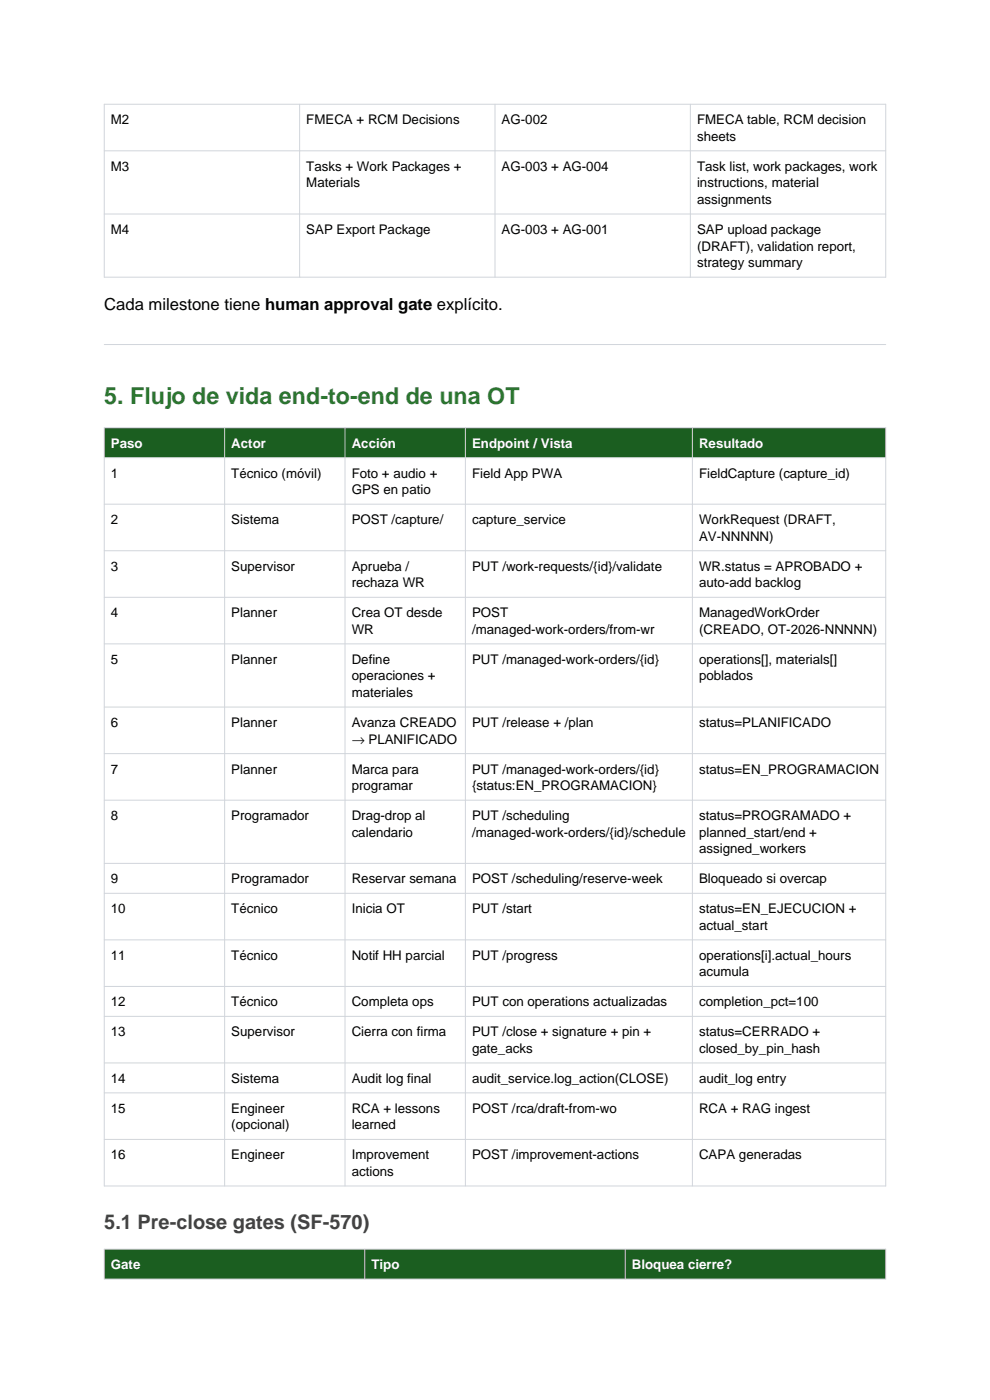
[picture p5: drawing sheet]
<svg xmlns="http://www.w3.org/2000/svg" width="210mm" height="297mm" viewBox="0 0 210 297" stroke-linecap="round" stroke-linejoin="round" font-family="sans-serif">
<defs><g id="words">
<text font-size="4.9" fill="#2e7d32" x="22.1" y="85.8">5. Flujo de vida end-to-end de una OT</text>
<text font-size="4.2" fill="#424242" x="22.1" y="260.8">5.1 Pre-close gates (SF-570)</text>
<text font-size="3.5" x="22.1" y="65.9">Cada milestone tiene human approval gate explícito.</text>
<g font-size="2.8">
<text x="23.5" y="26.3">M2</text>
<text x="65" y="26.3">FMECA + RCM Decisions</text>
<text x="106.4" y="26.3">AG-002</text>
<text x="147.9" y="26.3">FMECA table, RCM decision</text>
<text x="147.9" y="29.9">sheets</text>
<text x="23.5" y="36.2">M3</text>
<text x="65" y="36.2">Tasks + Work Packages +</text>
<text x="65" y="39.8">Materials</text>
<text x="106.4" y="36.2">AG-003 + AG-004</text>
<text x="147.9" y="36.2">Task list, work packages, work</text>
<text x="147.9" y="39.8">instructions, material</text>
<text x="147.9" y="43.3">assignments</text>
<text x="23.5" y="49.6">M4</text>
<text x="65" y="49.6">SAP Export Package</text>
<text x="106.4" y="49.6">AG-003 + AG-001</text>
<text x="147.9" y="49.6">SAP upload package</text>
<text x="147.9" y="53.2">(DRAFT), validation report,</text>
<text x="147.9" y="56.7">strategy summary</text>
<text x="23.5" y="101.3">1</text>
<text x="49.1" y="101.3">Técnico (móvil)</text>
<text x="74.6" y="101.3">Foto + audio +</text>
<text x="100.1" y="101.3">Field App PWA</text>
<text x="148.3" y="101.3">FieldCapture (capture_id)</text>
<text x="74.6" y="104.8">GPS en patio</text>
<text x="23.5" y="111.2">2</text>
<text x="49.1" y="111.2">Sistema</text>
<text x="74.6" y="111.2">POST /capture/</text>
<text x="100.1" y="111.2">capture_service</text>
<text x="148.3" y="111.2">WorkRequest (DRAFT,</text>
<text x="148.3" y="114.7">AV-NNNNN)</text>
<text x="23.5" y="121.1">3</text>
<text x="49.1" y="121.1">Supervisor</text>
<text x="74.6" y="121.1">Aprueba /</text>
<text x="74.6" y="124.6">rechaza WR</text>
<text x="100.1" y="121.1">PUT /work-requests/{id}/validate</text>
<text x="148.3" y="121.1">WR.status = APROBADO +</text>
<text x="148.3" y="124.6">auto-add backlog</text>
<text x="23.5" y="130.9">4</text>
<text x="49.1" y="130.9">Planner</text>
<text x="74.6" y="130.9">Crea OT desde</text>
<text x="100.1" y="130.9">POST</text>
<text x="148.3" y="130.9">ManagedWorkOrder</text>
<text x="74.6" y="134.5">WR</text>
<text x="100.1" y="134.5">/managed-work-orders/from-wr</text>
<text x="148.3" y="134.5">(CREADO, OT-2026-NNNNN)</text>
<text x="23.5" y="140.8">5</text>
<text x="49.1" y="140.8">Planner</text>
<text x="74.6" y="140.8">Define</text>
<text x="100.1" y="140.8">PUT /managed-work-orders/{id}</text>
<text x="148.3" y="140.8">operations[], materials[]</text>
<text x="74.6" y="144.4">operaciones +</text>
<text x="74.6" y="147.9">materiales</text>
<text x="148.3" y="144.4">poblados</text>
<text x="23.5" y="154.2">6</text>
<text x="49.1" y="154.2">Planner</text>
<text x="74.6" y="154.2">Avanza CREADO</text>
<text x="100.1" y="154.2">PUT /release + /plan</text>
<text x="148.3" y="154.2">status=PLANIFICADO</text>
<text x="74.6" y="157.8">→ PLANIFICADO</text>
<text x="23.5" y="164.1">7</text>
<text x="49.1" y="164.1">Planner</text>
<text x="74.6" y="164.1">Marca para</text>
<text x="74.6" y="167.6">programar</text>
<text x="100.1" y="164.1">PUT /managed-work-orders/{id}</text>
<text x="100.1" y="167.6">{status:EN_PROGRAMACION}</text>
<text x="148.3" y="164.1">status=EN_PROGRAMACION</text>
<text x="23.5" y="174">8</text>
<text x="49.1" y="174">Programador</text>
<text x="74.6" y="174">Drag-drop al</text>
<text x="100.1" y="174">PUT /scheduling</text>
<text x="148.3" y="174">status=PROGRAMADO +</text>
<text x="74.6" y="177.5">calendario</text>
<text x="100.1" y="177.5">/managed-work-orders/{id}/schedule</text>
<text x="148.3" y="177.5">planned_start/end +</text>
<text x="148.3" y="181">assigned_workers</text>
<text x="23.5" y="187.4">9</text>
<text x="49.1" y="187.4">Programador</text>
<text x="74.6" y="187.4">Reservar semana</text>
<text x="100.1" y="187.4">POST /scheduling/reserve-week</text>
<text x="148.3" y="187.4">Bloqueado si overcap</text>
<text x="23.5" y="193.7">10</text>
<text x="49.1" y="193.7">Técnico</text>
<text x="74.6" y="193.7">Inicia OT</text>
<text x="100.1" y="193.7">PUT /start</text>
<text x="148.3" y="193.7">status=EN_EJECUCION +</text>
<text x="148.3" y="197.3">actual_start</text>
<text x="23.5" y="203.6">11</text>
<text x="49.1" y="203.6">Técnico</text>
<text x="74.6" y="203.6">Notif HH parcial</text>
<text x="100.1" y="203.6">PUT /progress</text>
<text x="148.3" y="203.6">operations[i].actual_hours</text>
<text x="148.3" y="207.1">acumula</text>
<text x="23.5" y="213.5">12</text>
<text x="49.1" y="213.5">Técnico</text>
<text x="74.6" y="213.5">Completa ops</text>
<text x="100.1" y="213.5">PUT con operations actualizadas</text>
<text x="148.3" y="213.5">completion_pct=100</text>
<text x="23.5" y="219.8">13</text>
<text x="49.1" y="219.8">Supervisor</text>
<text x="74.6" y="219.8">Cierra con firma</text>
<text x="100.1" y="219.8">PUT /close + signature + pin +</text>
<text x="148.3" y="219.8">status=CERRADO +</text>
<text x="100.1" y="223.4">gate_acks</text>
<text x="148.3" y="223.4">closed_by_pin_hash</text>
<text x="23.5" y="229.7">14</text>
<text x="49.1" y="229.7">Sistema</text>
<text x="74.6" y="229.7">Audit log final</text>
<text x="100.1" y="229.7">audit_service.log_action(CLOSE)</text>
<text x="148.3" y="229.7">audit_log entry</text>
<text x="23.5" y="236.1">15</text>
<text x="49.1" y="236.1">Engineer</text>
<text x="49.1" y="239.6">(opcional)</text>
<text x="74.6" y="236.1">RCA + lessons</text>
<text x="74.6" y="239.6">learned</text>
<text x="100.1" y="236.1">POST /rca/draft-from-wo</text>
<text x="148.3" y="236.1">RCA + RAG ingest</text>
<text x="23.5" y="246">16</text>
<text x="49.1" y="246">Engineer</text>
<text x="74.6" y="246">Improvement</text>
<text x="100.1" y="246">POST /improvement-actions</text>
<text x="148.3" y="246">CAPA generadas</text>
<text x="74.6" y="249.5">actions</text>
</g>
<g font-size="2.8" fill="#fff">
<text x="23.5" y="95">Paso</text>
<text x="49.1" y="95">Actor</text>
<text x="74.6" y="95">Acción</text>
<text x="100.1" y="95">Endpoint / Vista</text>
<text x="148.3" y="95">Resultado</text>
<text x="23.5" y="269.2">Gate</text>
<text x="78.8" y="269.2">Tipo</text>
<text x="134" y="269.2">Bloquea cierre?</text>
</g>
</g></defs>
<path d="M22.1 22.1h165.8v36.7h-165.8zM22.1 32h165.8M63.6 22.1v36.7M105 22.1v36.7M146.4 22.1v36.7M22.1 45.4h165.8M22.1 73.1h165.8" fill="none" stroke="#d1d5db" stroke-width=".21"/>
<path d="M22.1 90.7h165.8v6.4h-165.8z" fill-rule="evenodd" fill="#1b5e20"/>
<g fill="none" stroke="#d1d5db" stroke-width=".21">
<path d="M22.1 90.7h165.8v160.9h-165.8zM22.1 97.1h165.8M47.7 90.7v160.9M73.2 90.7v160.9M98.7 90.7v160.9M146.9 90.7v160.9M22.1 107h165.8M22.1 116.8h165.8M22.1 126.7h165.8M22.1 136.6h165.8M22.1 150h165.8M22.1 159.9h165.8"/>
<path d="M22.1 169.8h165.8M22.1 183.2h165.8M22.1 189.5h165.8M22.1 199.4h165.8M22.1 209.3h165.8M22.1 215.6h165.8M22.1 225.5h165.8M22.1 231.8h165.8M22.1 241.7h165.8"/>
</g>
<path d="M22.1 265h165.8v6.4h-165.8z" fill-rule="evenodd" fill="#1b5e20"/>
<path d="M22.1 265h165.8v6.4h-165.8zM77.4 265v6.4M132.6 265v6.4" fill="none" stroke="#d1d5db" stroke-width=".21"/>
<use href="#words"/>
</svg>
